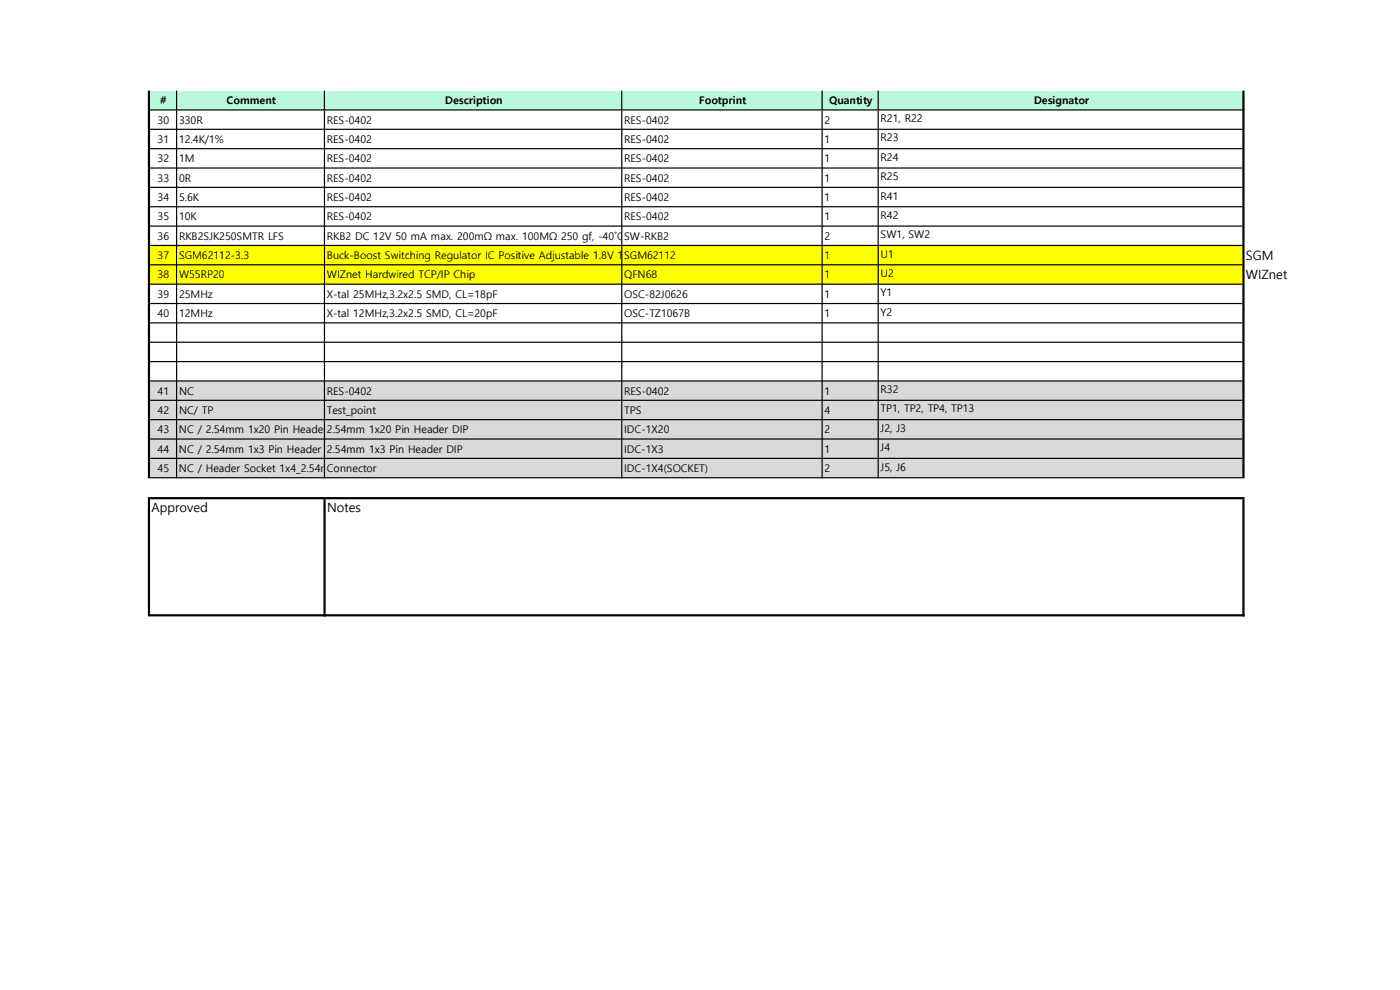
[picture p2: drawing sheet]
<svg xmlns="http://www.w3.org/2000/svg" width="297mm" height="210mm" viewBox="0 0 297 210" stroke-linecap="round" stroke-linejoin="round" font-family="sans-serif">
<defs><g id="words">
<g font-size="2.7">
<text x="264.3" y="55.1">SGM</text>
<text x="264.3" y="59.2">WIZnet</text>
<text x="32.1" y="108.7">Approved</text>
<text x="69.4" y="108.7">Notes</text>
</g>
<g font-size="2.2">
<text x="34" y="22.1">#</text>
<text x="48.1" y="22.1">Comment</text>
<text x="94.4" y="22.1">Description</text>
<text x="148.3" y="22.1">Footprint</text>
<text x="175.9" y="22.1">Quantity</text>
<text x="219.4" y="22.1">Designator</text>
<text x="33.4" y="26.2">30</text>
<text x="38" y="26.2">330R</text>
<text x="69.3" y="26.2">RES-0402</text>
<text x="132.4" y="26.2">RES-0402</text>
<text x="174.9" y="26.2">2</text>
<text x="186.8" y="25.9">R21, R22</text>
<text x="33.4" y="30.3">31</text>
<text x="33.4" y="34.4">32</text>
<text x="38" y="30.3">12.4K/1%</text>
<text x="38" y="34.4">1M</text>
<text x="69.3" y="30.3">RES-0402</text>
<text x="69.3" y="34.4">RES-0402</text>
<text x="132.4" y="30.3">RES-0402</text>
<text x="132.4" y="34.4">RES-0402</text>
<text x="174.9" y="34.4">1</text>
<text x="174.9" y="30.3">1</text>
<text x="186.8" y="30">R23</text>
<text x="186.8" y="34.1">R24</text>
<text x="33.4" y="38.5">33</text>
<text x="38" y="38.5">0R</text>
<text x="69.3" y="38.5">RES-0402</text>
<text x="132.4" y="38.5">RES-0402</text>
<text x="174.9" y="38.5">1</text>
<text x="186.8" y="38.2">R25</text>
<text x="33.4" y="42.6">34</text>
<text x="33.4" y="46.7">35</text>
<text x="38" y="42.6">5.6K</text>
<text x="38" y="46.7">10K</text>
<text x="69.3" y="42.6">RES-0402</text>
<text x="69.3" y="46.7">RES-0402</text>
<text x="132.4" y="42.6">RES-0402</text>
<text x="132.4" y="46.7">RES-0402</text>
<text x="174.9" y="46.7">1</text>
<text x="174.9" y="42.6">1</text>
<text x="186.8" y="42.3">R41</text>
<text x="186.8" y="46.4">R42</text>
<text x="33.4" y="50.8">36</text>
<text x="38" y="50.8">RKB2SJK250SMTR LFS</text>
<text x="69.3" y="50.8">RKB2 DC 12V 50 mA max. 200mΩ max. 100MΩ 250 gf, -40˚C to 90˚C</text>
<text x="132.4" y="50.8">SW-RKB2</text>
<text x="174.9" y="50.8">2</text>
<text x="186.8" y="50.5">SW1, SW2</text>
<text x="33.4" y="54.9">37</text>
<text x="33.4" y="59.1">38</text>
<text x="38" y="54.9">SGM62112-3.3</text>
<text x="38" y="59.1">W55RP20</text>
<text x="69.3" y="54.9">Buck-Boost Switching Regulator IC Positive Adjustable 1.8V 1 Output 800mA 10-WFDFN Exposed Pad</text>
<text x="69.3" y="59.1">WIZnet Hardwired TCP/IP Chip</text>
<text x="132.4" y="54.9">SGM62112</text>
<text x="132.4" y="59.1">QFN68</text>
<text x="174.9" y="54.9">1</text>
<text x="174.9" y="59.1">1</text>
<text x="186.8" y="54.7">U1</text>
<text x="186.8" y="58.8">U2</text>
<text x="33.4" y="63.2">39</text>
<text x="38" y="63.2">25MHz</text>
<text x="69.3" y="63.2">X-tal 25MHz,3.2x2.5 SMD, CL=18pF</text>
<text x="132.4" y="63.2">OSC-82J0626</text>
<text x="174.9" y="63.2">1</text>
<text x="186.8" y="62.9">Y1</text>
<text x="33.4" y="67.3">40</text>
<text x="38" y="67.3">12MHz</text>
<text x="69.3" y="67.3">X-tal 12MHz,3.2x2.5 SMD, CL=20pF</text>
<text x="132.4" y="67.3">OSC-TZ1067B</text>
<text x="174.9" y="67.3">1</text>
<text x="186.8" y="67">Y2</text>
<text x="33.4" y="83.7">41</text>
<text x="38" y="83.7">NC</text>
<text x="69.3" y="83.7">RES-0402</text>
<text x="132.4" y="83.7">RES-0402</text>
<text x="174.9" y="83.7">1</text>
<text x="186.8" y="83.4">R32</text>
<text x="33.4" y="87.8">42</text>
<text x="38" y="87.8">NC/ TP</text>
<text x="69.3" y="87.8">Test_point</text>
<text x="132.4" y="87.8">TPS</text>
<text x="174.9" y="87.8">4</text>
<text x="186.8" y="87.5">TP1, TP2, TP4, TP13</text>
<text x="33.4" y="91.9">43</text>
<text x="38" y="91.9">NC / 2.54mm 1x20 Pin Header DIP</text>
<text x="69.3" y="91.9">2.54mm 1x20 Pin Header DIP</text>
<text x="132.4" y="91.9">IDC-1X20</text>
<text x="174.9" y="91.9">2</text>
<text x="186.8" y="91.6">J2, J3</text>
<text x="186.8" y="95.7">J4</text>
<text x="33.4" y="96">44</text>
<text x="33.4" y="100.1">45</text>
<text x="38" y="96">NC / 2.54mm 1x3 Pin Header DIP</text>
<text x="38" y="100.1">NC / Header Socket 1x4_2.54mm</text>
<text x="69.3" y="96">2.54mm 1x3 Pin Header DIP</text>
<text x="69.3" y="100.1">Connector</text>
<text x="132.4" y="100.1">IDC-1X4(SOCKET)</text>
<text x="132.4" y="96">IDC-1X3</text>
<text x="174.9" y="96">1</text>
<text x="174.9" y="100.1">2</text>
<text x="186.8" y="99.8">J5, J6</text>
</g>
</g></defs>
<path d="M31.6 19.4h232.2v4h-232.2z" fill="#b9f9db"/>
<path d="M31.4 19.2h.4v4.2h-.4zM37.3 19.2h.3v4.2h-.3zM68.7 19.2h.3v4.2h-.3zM131.8 19.2h.2v4.2h-.2zM174.3 19.2h.2v4.2h-.2zM186.2 19.2h.2v4.2h-.2zM263.6 19.2h.4v4.2h-.4z" fill-rule="evenodd" fill="#000"/>
<path d="M31.6 52.1h232.2v8.2h-232.2z" fill="#ff0"/>
<path d="M31.6 80.8h232.2v20.6h-232.2z" fill="#d9d9d9"/>
<g fill="#000">
<path d="M31.4 23.2h.4v78.3h-.4zM68.7 23.5h.3v78h-.3zM263.6 23.2h.4v78.3h-.4zM31.4 105.5h.4v25.3h-.4zM37.3 23.5h.3v78h-.3zM68.6 105.9h.5v24.9h-.5zM131.8 23.5h.2v78h-.2zM174.3 23.5h.2v78h-.2zM186.2 23.5h.2v78h-.2zM263.6 105.9h.4v24.9h-.4z" fill-rule="evenodd"/>
<path d="M31.8 23.2h231.8v.3h-231.8zM31.8 27.3h231.8v.3h-231.8zM31.8 31.4h231.8v.3h-231.8zM31.8 35.5h231.8v.3h-231.8zM31.8 39.6h231.8v.3h-231.8zM31.8 43.7h231.8v.3h-231.8zM31.8 47.8h231.8v.3h-231.8zM31.8 51.9h231.8v.3h-231.8zM31.8 56h231.8v.3h-231.8zM31.8 60.2h231.8v.2h-231.8zM31.8 64.3h231.8v.2h-231.8zM31.8 68.4h231.8v.2h-231.8zM31.8 72.5h231.8v.2h-231.8zM31.8 76.6h231.8v.2h-231.8zM31.8 80.7h231.8v.2h-231.8zM31.8 84.8h231.8v.2h-231.8zM31.8 88.9h231.8v.3h-231.8zM31.8 93h231.8v.3h-231.8zM31.8 97.1h231.8v.3h-231.8zM31.8 101.2h231.8v.3h-231.8zM31.8 105.5h232.2v.4h-232.2zM31.8 130.3h232.2v.5h-232.2z" fill-rule="evenodd"/>
</g>
<use href="#words"/>
</svg>
